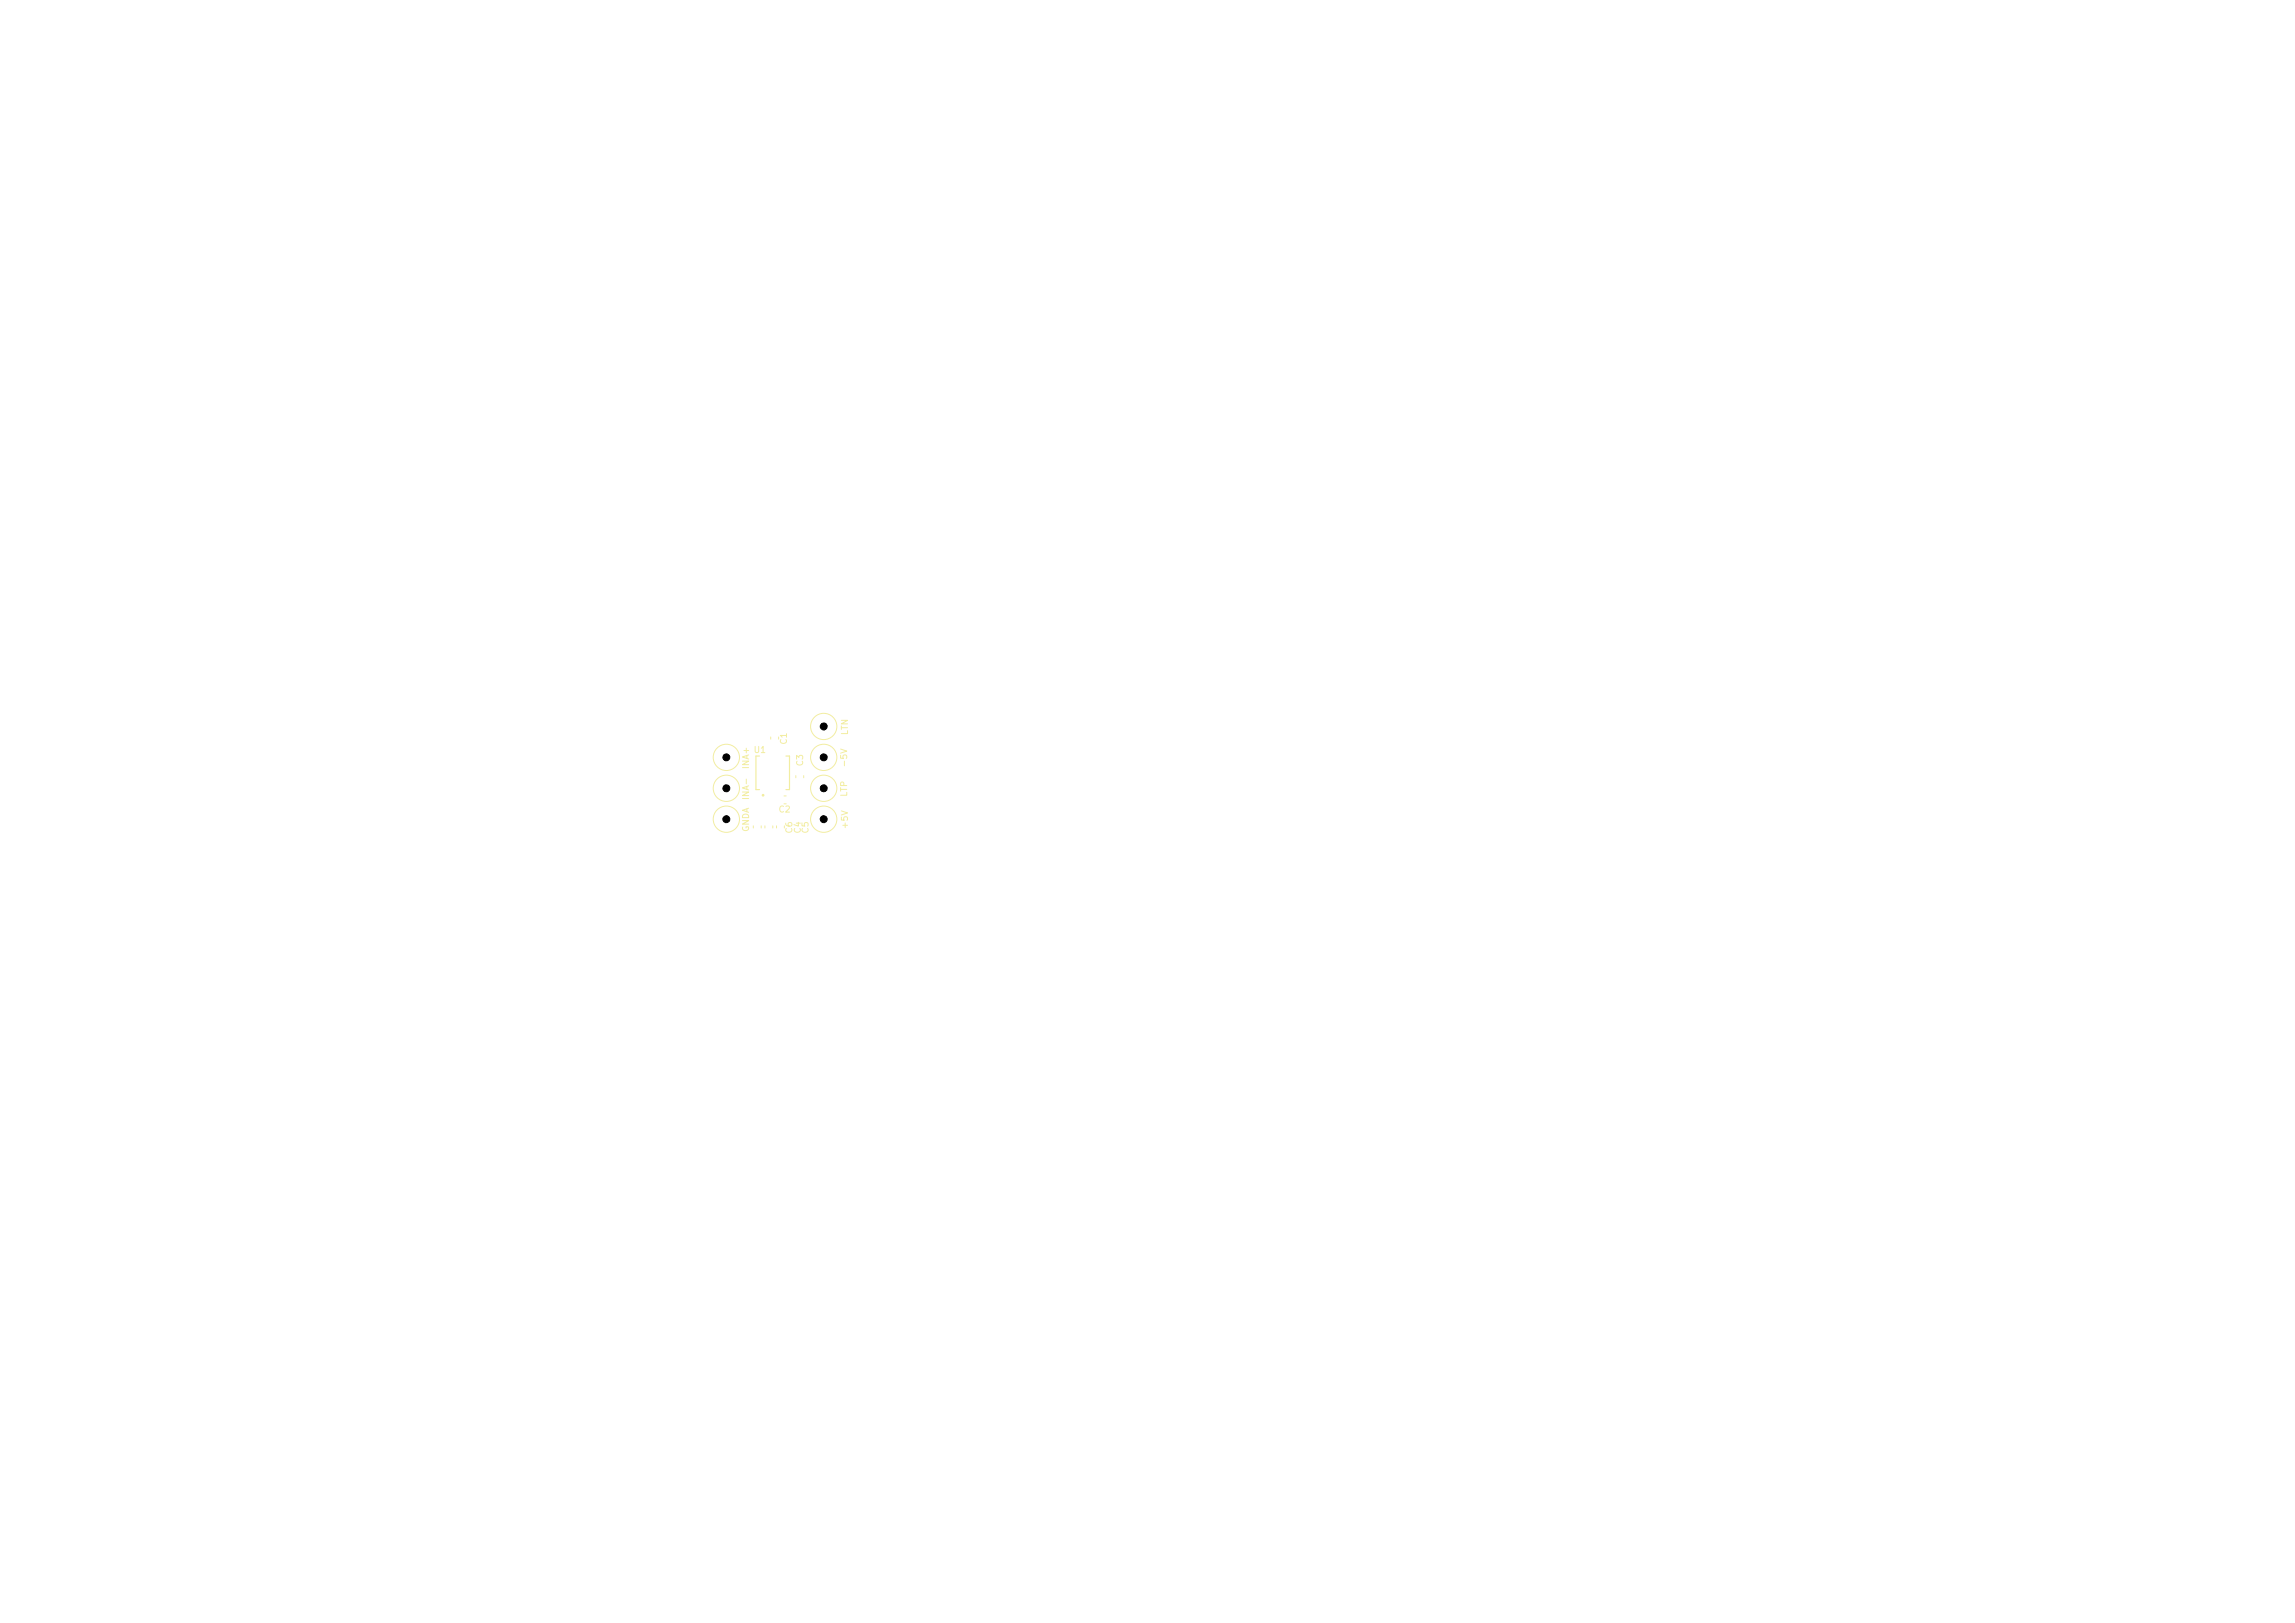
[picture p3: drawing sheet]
<svg xmlns="http://www.w3.org/2000/svg" width="297mm" height="210mm" viewBox="0 0 297 210" stroke-linecap="round" stroke-linejoin="round" font-family="sans-serif">
<defs><g id="words">
<g font-size=".8" fill="#f2eda1">
<text x="109.9" y="95.2" transform="rotate(-90 109.9 95.2)">LTN</text>
<text x="97.1" y="99.6" transform="rotate(-90 97.1 99.6)">INA+</text>
<text x="97.5" y="97.6">U1</text>
<text x="102" y="96.4" transform="rotate(-90 102 96.4)">C1</text>
<text x="104.1" y="99.2" transform="rotate(-90 104.1 99.2)">C3</text>
<text x="109.8" y="99.4" transform="rotate(-90 109.8 99.4)">-5V</text>
<text x="97.1" y="107.7" transform="rotate(-90 97.1 107.7)">GNDA</text>
<text x="97.1" y="103.6" transform="rotate(-90 97.1 103.6)">INA-</text>
<text x="100.7" y="105.3">C2</text>
<text x="102.7" y="107.9" transform="rotate(-90 102.7 107.9)">C6</text>
<text x="103.8" y="107.9" transform="rotate(-90 103.8 107.9)">C4</text>
<text x="104.8" y="107.9" transform="rotate(-90 104.8 107.9)">C5</text>
<text x="109.8" y="103.2" transform="rotate(-90 109.8 103.2)">LTP</text>
<text x="109.9" y="107.4" transform="rotate(-90 109.9 107.4)">+5V</text>
</g>
</g></defs>
<g fill="none" stroke="#f2eda1" stroke-width=".13">
<path d="M99.7 95.4v.2M100.8 95.4v.2M97.5 106.9v.2M98.5 106.9v.2M99 106.9v.2M100 106.9v.2M100.5 106.9v.2M101.5 103h.2M101.5 104h.2M101.5 106.9v.2M103 100.4v.2M104 100.4v.2"/>
<circle cx="94" cy="98" r="1.7"/>
<circle cx="106.6" cy="94" r="1.7"/>
<circle cx="106.6" cy="98" r="1.7"/>
<circle cx="94" cy="106" r="1.7"/>
<circle cx="94" cy="102" r="1.7"/>
<circle cx="106.6" cy="102" r="1.7"/>
<circle cx="106.6" cy="106" r="1.7"/>
</g>
<g fill="none" stroke="#f2eda1" stroke-width=".15">
<path d="M98.3 97.8h-.5v4.4h.5M101.7 97.8h.5v4.4h-.5"/>
<circle cx="98.8" cy="102.9" r=".1"/>
</g>
<g fill="#000" stroke="#000" stroke-width=".13">
<circle cx="94" cy="98" r=".45"/>
<circle cx="106.6" cy="98" r=".45"/>
<circle cx="106.6" cy="94" r=".45"/>
<circle cx="94" cy="106" r=".45"/>
<circle cx="94" cy="102" r=".45"/>
<circle cx="106.6" cy="106" r=".45"/>
<circle cx="106.6" cy="102" r=".45"/>
</g>
<use href="#words"/>
</svg>
